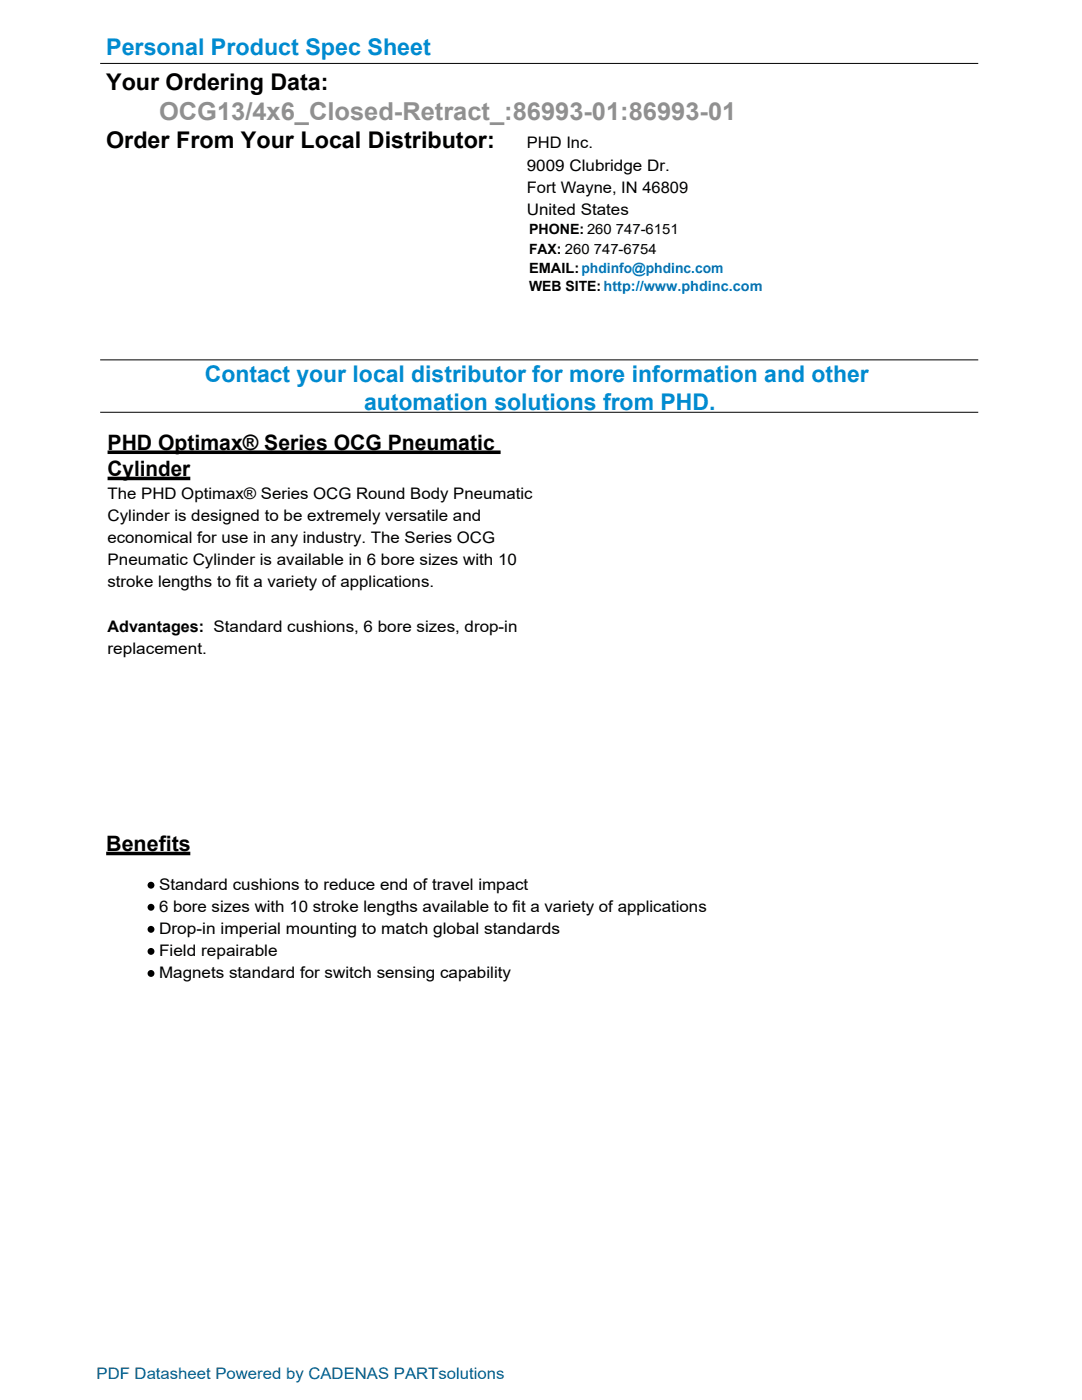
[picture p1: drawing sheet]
<svg xmlns="http://www.w3.org/2000/svg" width="216mm" height="279mm" viewBox="0 0 216 279" stroke-linecap="round" stroke-linejoin="round" font-family="sans-serif">
<defs><g id="words">
<text font-size="4.9" fill="#909090" x="31.7" y="23.9">OCG13/4x6_Closed-Retract_:86993-01:86993-01</text>
<g font-size="4.6" fill="#008bd0">
<text x="21.2" y="11">Personal Product Spec Sheet</text>
<text x="40.9" y="76.2">Contact your local distributor for more information and other</text>
<text x="72.6" y="81.7">automation solutions from PHD.</text>
</g>
<g font-size="4.6">
<text x="21.2" y="17.9">Your Ordering Data:</text>
<text x="21.2" y="29.4">Order From Your Local Distributor:</text>
</g>
<g font-size="4.2">
<text x="21.5" y="89.7">PHD Optimax® Series OCG Pneumatic</text>
<text x="21.5" y="94.9">Cylinder</text>
<text x="21.2" y="169.8">Benefits</text>
</g>
<g font-size="3.2">
<text x="105.1" y="29.4">PHD Inc.</text>
<text x="105.1" y="34.1">9009 Clubridge Dr.</text>
<text x="105.1" y="38.5">Fort Wayne, IN 46809</text>
<text x="105.1" y="42.9">United States</text>
<text x="21.5" y="99.6">The PHD Optimax® Series OCG Round Body Pneumatic</text>
<text x="21.5" y="104">Cylinder is designed to be extremely versatile and</text>
<text x="21.5" y="108.4">economical for use in any industry. The Series OCG</text>
<text x="21.5" y="112.8">Pneumatic Cylinder is available in 6 bore sizes with 10</text>
<text x="21.5" y="117.2">stroke lengths to fit a variety of applications.</text>
<text x="21.5" y="126">Advantages: Standard cushions, 6 bore sizes, drop-in</text>
<text x="21.5" y="130.4">replacement.</text>
<text x="31.7" y="177.6">Standard cushions to reduce end of travel impact</text>
<text x="31.7" y="182">6 bore sizes with 10 stroke lengths available to fit a variety of applications</text>
<text x="31.7" y="186.4">Drop-in imperial mounting to match global standards</text>
<text x="31.7" y="190.8">Field repairable</text>
<text x="31.7" y="195.2">Magnets standard for switch sensing capability</text>
</g>
<text font-size="3.2" fill="#0e5f7e" x="19.3" y="275.2">PDF Datasheet Powered by CADENAS PARTsolutions</text>
<g font-size="2.8">
<text x="105.6" y="46.8">PHONE: 260 747-6151</text>
<text x="105.6" y="50.6">FAX: 260 747-6754</text>
<text x="105.6" y="54.5">EMAIL:phdinfo@phdinc.com</text>
<text x="105.6" y="58.1">WEB SITE:http://www.phdinc.com</text>
</g>
</g></defs>
<path d="M20.1 12.7h175M20.1 71.8h175M20.1 82.3h175" fill="none" stroke="#000" stroke-width=".2"/>
<path d="M21.5 90.3h78.4M21.5 95.5h16.5M21.2 170.3h16.8" fill="none" stroke="#000" stroke-width=".71" stroke-linecap="butt"/>
<g fill="#000">
<circle cx="30.1" cy="176.7" r=".69"/>
<circle cx="30.1" cy="194.3" r=".69"/>
<circle cx="30.1" cy="185.5" r=".69"/>
<circle cx="30.1" cy="189.9" r=".69"/>
<circle cx="30.1" cy="181.1" r=".69"/>
</g>
<use href="#words"/>
</svg>
